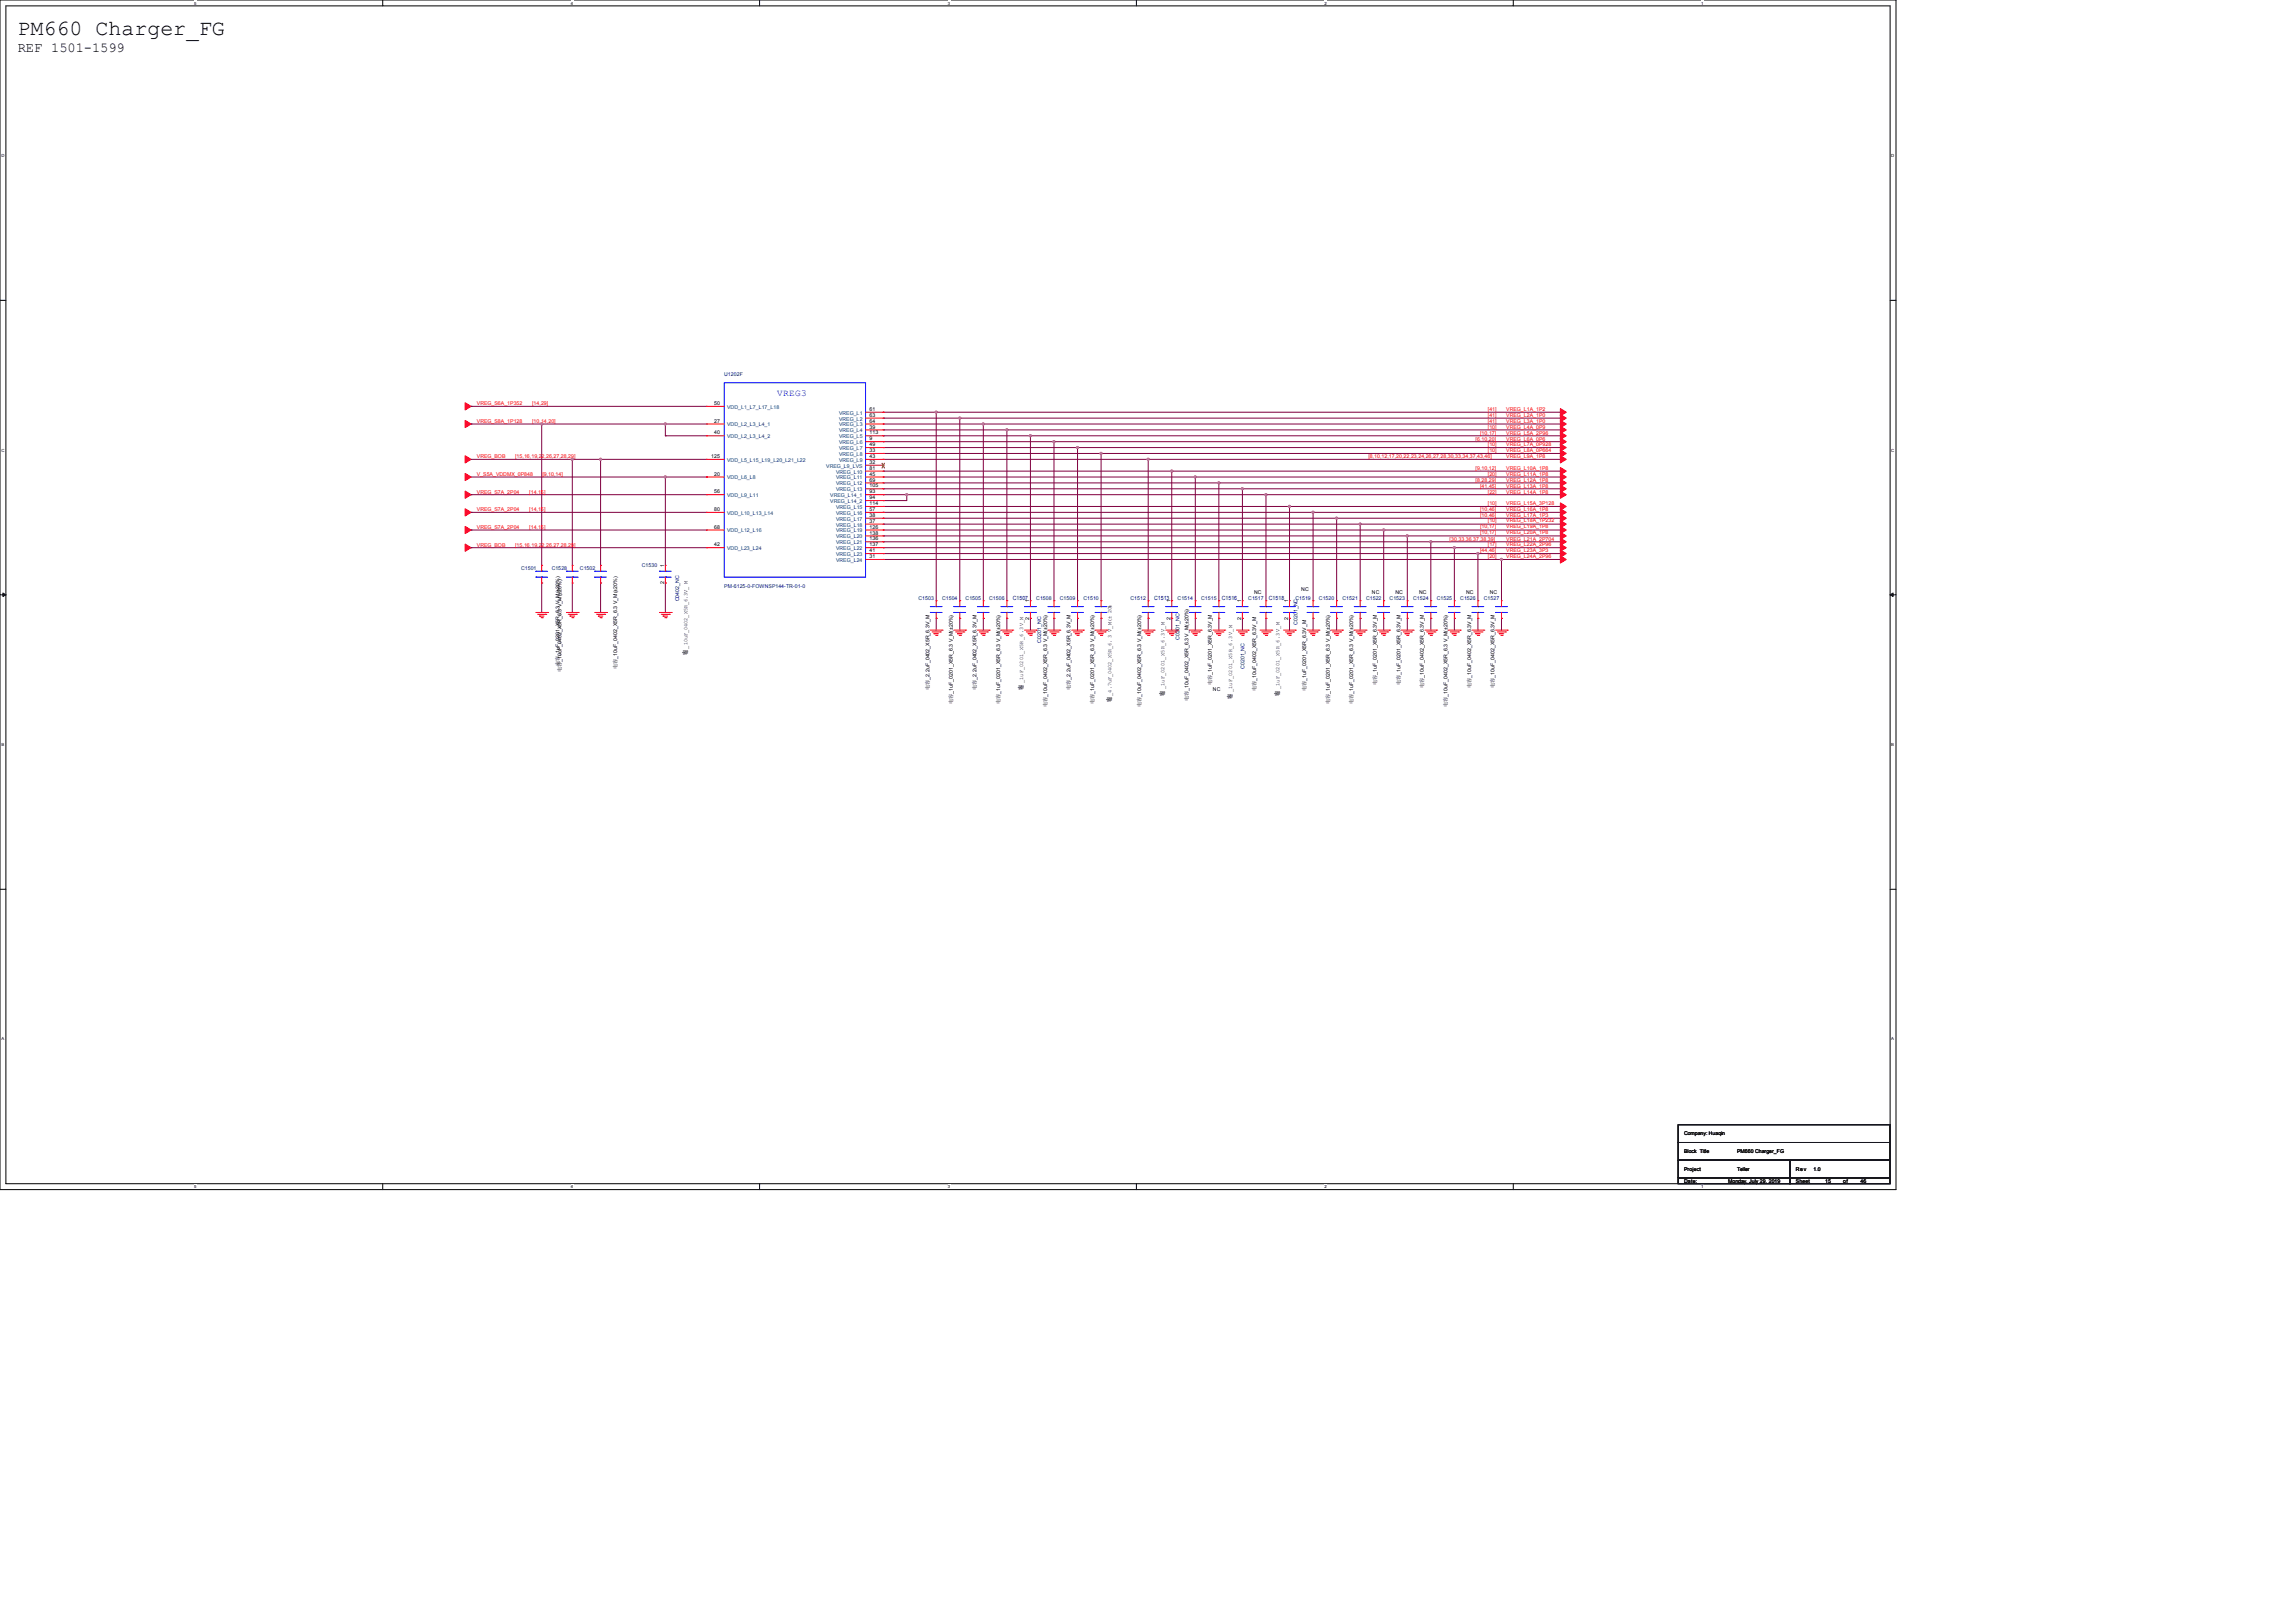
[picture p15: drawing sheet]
<svg xmlns="http://www.w3.org/2000/svg" width="297mm" height="210mm" viewBox="0 0 297 210" stroke-linecap="round" stroke-linejoin="round" font-family="sans-serif">
<defs><g id="words">
<text font-size="2.8" x="2.3" y="4.5">PM660 Charger_FG</text>
<text font-size="1.8" x="2.3" y="6.7">REF 1501-1599</text>
<text font-size="1.2" fill="#00f" x="100.6" y="51.3">VREG3</text>
<g font-size=".8">
<text x="89" y="84.7" transform="rotate(-90 89 84.7)">电</text>
<text x="89" y="84.7" transform="rotate(-90 89 84.7)">容</text>
<text x="132.4" y="89.3" transform="rotate(-90 132.4 89.3)">电</text>
<text x="132.4" y="89.3" transform="rotate(-90 132.4 89.3)">容</text>
<text x="143.8" y="90.8" transform="rotate(-90 143.8 90.8)">电</text>
<text x="143.8" y="90.8" transform="rotate(-90 143.8 90.8)">容</text>
<text x="150.7" y="90.1" transform="rotate(-90 150.7 90.1)">电</text>
<text x="150.7" y="90" transform="rotate(-90 150.7 90)">容</text>
<text x="159.5" y="90.4" transform="rotate(-90 159.5 90.4)">电</text>
<text x="159.5" y="90.4" transform="rotate(-90 159.5 90.4)">容</text>
<text x="165.6" y="90.1" transform="rotate(-90 165.6 90.1)">电</text>
<text x="165.6" y="90" transform="rotate(-90 165.6 90)">容</text>
</g>
<g font-size=".7" fill="#f00">
<text x="61.7" y="52.4">VREG_S6A_1P352</text>
<text x="68.9" y="52.4">[14,29]</text>
<text x="192.6" y="53.2">[41]</text>
<text x="192.6" y="54">[41]</text>
<text x="194.9" y="53.2">VREG_L1A_1P2</text>
<text x="194.9" y="54">VREG_L2A_1P0</text>
<text x="61.7" y="54.7">VREG_S8A_1P128</text>
<text x="61.7" y="59.3">VREG_BOB</text>
<text x="66.7" y="59.3">[15,16,19,22,26,27,28,29]</text>
<text x="68.9" y="54.7">[10,14,20]</text>
<text x="177.1" y="59.3">[8,10,12,17,20,22,23,24,26,27,28,30,33,34,37,43,46]</text>
<text x="191" y="57">[6,10,20]</text>
<text x="191.6" y="56.2">[10,17]</text>
<text x="192.6" y="54.7">[41]</text>
<text x="192.6" y="55.5">[10]</text>
<text x="192.6" y="57.8">[10]</text>
<text x="192.6" y="58.5">[10]</text>
<text x="194.9" y="54.7">VREG_L3A_1P0</text>
<text x="194.9" y="55.5">VREG_L4A_0P9</text>
<text x="194.9" y="56.2">VREG_L5A_2P96</text>
<text x="194.9" y="57">VREG_L6A_0P6</text>
<text x="194.9" y="57.8">VREG_L7A_0P928</text>
<text x="194.9" y="58.5">VREG_L8A_0P664</text>
<text x="194.9" y="59.3">VREG_L9A_1P8</text>
<text x="61.7" y="61.6">V_S5A_VDDMX_0P848</text>
<text x="61.7" y="63.9">VREG_S7A_2P04</text>
<text x="68.5" y="63.9">[14,15]</text>
<text x="70.2" y="61.6">[9,10,14]</text>
<text x="191" y="60.8">[9,10,12]</text>
<text x="191" y="62.3">[8,28,29]</text>
<text x="191.6" y="63.1">[41,45]</text>
<text x="192.6" y="61.6">[20]</text>
<text x="192.6" y="63.9">[22]</text>
<text x="192.6" y="65.4">[10]</text>
<text x="194.9" y="60.8">VREG_L10A_1P8</text>
<text x="194.9" y="61.6">VREG_L11A_1P8</text>
<text x="194.9" y="62.3">VREG_L12A_1P8</text>
<text x="194.9" y="63.1">VREG_L13A_1P8</text>
<text x="194.9" y="63.9">VREG_L14A_1P8</text>
<text x="194.9" y="65.4">VREG_L15A_3P128</text>
<text x="61.7" y="70.7">VREG_BOB</text>
<text x="61.7" y="66.1">VREG_S7A_2P04</text>
<text x="61.7" y="68.4">VREG_S7A_2P04</text>
<text x="66.7" y="70.7">[15,16,19,22,26,27,28,29]</text>
<text x="68.5" y="66.1">[14,15]</text>
<text x="68.5" y="68.4">[14,15]</text>
<text x="187.6" y="70">[30,33,36,37,38,39]</text>
<text x="191.6" y="66.1">[10,46]</text>
<text x="191.6" y="66.9">[10,46]</text>
<text x="191.6" y="69.1">[10,17]</text>
<text x="191.6" y="68.3">[10,17]</text>
<text x="191.6" y="71.4">[44,46]</text>
<text x="192.6" y="67.6">[10]</text>
<text x="192.6" y="70.6">[17]</text>
<text x="194.9" y="66.1">VREG_L16A_1P8</text>
<text x="194.9" y="66.9">VREG_L17A_1P3</text>
<text x="194.9" y="67.6">VREG_L18A_1P232</text>
<text x="194.9" y="69.1">VREG_L20A_1P8</text>
<text x="194.9" y="68.3">VREG_L19A_1P8</text>
<text x="194.9" y="70">VREG_L21A_2P704</text>
<text x="194.9" y="70.6">VREG_L22A_2P96</text>
<text x="194.9" y="71.4">VREG_L23A_3P3</text>
<text x="192.6" y="72.2">[20]</text>
<text x="194.9" y="72.2">VREG_L24A_2P96</text>
</g>
<g font-size=".7">
<text x="92.4" y="52.4">50</text>
<text x="112.5" y="53.2">61</text>
<text x="112.5" y="53.9">63</text>
<text x="92.1" y="59.3">125</text>
<text x="92.4" y="54.7">27</text>
<text x="92.4" y="56.2">40</text>
<text x="112.5" y="54.7">64</text>
<text x="112.5" y="55.5">39</text>
<text x="112.5" y="56.2">113</text>
<text x="112.5" y="57">9</text>
<text x="112.5" y="57.7">49</text>
<text x="112.5" y="58.5">33</text>
<text x="112.5" y="59.3">43</text>
<text x="92.4" y="61.6">20</text>
<text x="92.4" y="63.8">56</text>
<text x="112.5" y="60.8">81</text>
<text x="112.5" y="61.6">45</text>
<text x="112.5" y="62.3">69</text>
<text x="112.5" y="63.1">105</text>
<text x="112.5" y="65.4">114</text>
<text x="112.5" y="60">32</text>
<text x="112.5" y="63.8">93</text>
<text x="112.5" y="64.6">94</text>
<text x="92.4" y="66.1">80</text>
<text x="92.4" y="68.4">68</text>
<text x="92.4" y="70.7">42</text>
<text x="112.5" y="66.1">57</text>
<text x="112.5" y="66.9">38</text>
<text x="112.5" y="67.6">37</text>
<text x="112.5" y="68.4">126</text>
<text x="112.5" y="69.2">138</text>
<text x="112.5" y="69.9">136</text>
<text x="112.5" y="70.7">137</text>
<text x="112.5" y="71.5">41</text>
<text x="85.9" y="75.6" transform="rotate(-90 85.9 75.6)">2</text>
<text x="85.9" y="73.4" transform="rotate(-90 85.9 73.4)">1</text>
<text x="112.5" y="72.2">31</text>
<text x="133.2" y="78" transform="rotate(-90 133.2 78)">1</text>
<text x="151.5" y="78" transform="rotate(-90 151.5 78)">1</text>
<text x="160.6" y="78" transform="rotate(-90 160.6 78)">1</text>
<text x="162.3" y="76.8">NC</text>
<text x="166.7" y="78" transform="rotate(-90 166.7 78)">1</text>
<text x="168.4" y="76.4">NC</text>
<text x="177.5" y="76.8">NC</text>
<text x="180.6" y="76.8">NC</text>
<text x="183.6" y="76.8">NC</text>
<text x="189.7" y="76.8">NC</text>
<text x="192.8" y="76.8">NC</text>
<text x="89" y="83.9" transform="rotate(-90 89 83.9)">_10uF_0402_X5R_6.3V_ M</text>
<text x="133.2" y="80.2" transform="rotate(-90 133.2 80.2)">2</text>
<text x="143.9" y="78.7" transform="rotate(-90 143.9 78.7)">)</text>
<text x="151.5" y="80.2" transform="rotate(-90 151.5 80.2)">2</text>
<text x="160.6" y="80.2" transform="rotate(-90 160.6 80.2)">2</text>
<text x="166.7" y="80.2" transform="rotate(-90 166.7 80.2)">2</text>
<text x="72.4" y="86.2" transform="rotate(-90 72.4 86.2)">电容_1uF_0201_X5R_6.3 V_M(±20%)</text>
<text x="72.6" y="87" transform="rotate(-90 72.6 87)">电容_10uF_0402_X5R_6.3 V_M(±20%)</text>
<text x="79.9" y="86.6" transform="rotate(-90 79.9 86.6)">电容_10uF_0402_X5R_6.3 V_M(±20%)</text>
<text x="120.3" y="89.3" transform="rotate(-90 120.3 89.3)">电容_2.2uF_0402_X5R_6.3V_M</text>
<text x="126.4" y="89.3" transform="rotate(-90 126.4 89.3)">电容_2.2uF_0402_X5R_6.3V_M</text>
<text x="132.4" y="88.4" transform="rotate(-90 132.4 88.4)">_1uF_0201_X5R_6.3V_M</text>
<text x="138.6" y="89.3" transform="rotate(-90 138.6 89.3)">电容_2.2uF_0402_X5R_6.3V_M</text>
<text x="150.7" y="89.2" transform="rotate(-90 150.7 89.2)">_1uF_0201_X5R_6.3V_M</text>
<text x="156.8" y="88.7" transform="rotate(-90 156.8 88.7)">电容_1uF_0201_X5R_6.3V_M</text>
<text x="157" y="89.4">NC</text>
<text x="159.5" y="89.6" transform="rotate(-90 159.5 89.6)">_1uF_0201_X5R_6.3V_M</text>
<text x="162.6" y="89.5" transform="rotate(-90 162.6 89.5)">电容_10uF_0402_X5R_6.3V_M</text>
<text x="165.6" y="89.2" transform="rotate(-90 165.6 89.2)">_1uF_0201_X5R_6.3V_M</text>
<text x="169" y="89.5" transform="rotate(-90 169 89.5)">电容_1uF_0201_X5R_6.3V_M</text>
<text x="178.2" y="88.7" transform="rotate(-90 178.2 88.7)">电容_1uF_0201_X5R_6.3V_M</text>
<text x="181.2" y="88.7" transform="rotate(-90 181.2 88.7)">电容_1uF_0201_X5R_6.3V_M</text>
<text x="184.3" y="89.1" transform="rotate(-90 184.3 89.1)">电容_10uF_0402_X5R_6.3V_M</text>
<text x="190.4" y="89.1" transform="rotate(-90 190.4 89.1)">电容_10uF_0402_X5R_6.3V_M</text>
<text x="193.4" y="89.1" transform="rotate(-90 193.4 89.1)">电容_10uF_0402_X5R_6.3V_M</text>
<text x="123.3" y="91.1" transform="rotate(-90 123.3 91.1)">电容_1uF_0201_X5R_6.3 V_M(±20%)</text>
<text x="129.4" y="91.1" transform="rotate(-90 129.4 91.1)">电容_1uF_0201_X5R_6.3 V_M(±20%)</text>
<text x="135.5" y="91.5" transform="rotate(-90 135.5 91.5)">电容_10uF_0402_X5R_6.3 V_M(±20%)</text>
<text x="141.6" y="91.1" transform="rotate(-90 141.6 91.1)">电容_1uF_0201_X5R_6.3 V_M(±20%)</text>
<text x="143.9" y="90" transform="rotate(-90 143.9 90)">_4.7uF_0402_X5R_6. 3 V_M(± 20%</text>
<text x="147.7" y="91.5" transform="rotate(-90 147.7 91.5)">电容_10uF_0402_X5R_6.3 V_M(±20%)</text>
<text x="153.8" y="90.8" transform="rotate(-90 153.8 90.8)">电容_10uF_0402_X5R_6.3 V_M(±20%)</text>
<text x="172.1" y="91.1" transform="rotate(-90 172.1 91.1)">电容_1uF_0201_X5R_6.3 V_M(±20%)</text>
<text x="175.1" y="91.1" transform="rotate(-90 175.1 91.1)">电容_1uF_0201_X5R_6.3 V_M(±20%)</text>
<text x="187.3" y="91.5" transform="rotate(-90 187.3 91.5)">电容_10uF_0402_X5R_6.3 V_M(±20%)</text>
<text x="217.9" y="146.9">Company: Huaqin</text>
<text x="217.9" y="149.2">Block Title</text>
<text x="224.8" y="149.2">PM660 Charger_FG</text>
<text x="217.9" y="151.5">Project</text>
<text x="217.9" y="153">Date:</text>
<text x="223.6" y="153">Monday, July 29, 2019</text>
<text x="224.8" y="151.5">Teller</text>
<text x="232.4" y="151.5">Rev</text>
<text x="232.4" y="153">Sheet</text>
<text x="234.7" y="151.5">1.0</text>
<text x="236.2" y="153">15</text>
<text x="238.5" y="153">of</text>
<text x="240.8" y="153">46</text>
</g>
<g font-size=".7" fill="#000080">
<text x="93.7" y="48.6">U1202F</text>
<text x="67.4" y="73.8">C1501</text>
<text x="71.4" y="73.8">C1528</text>
<text x="75.1" y="73.8">C1502</text>
<text x="83.1" y="73.4">C1530</text>
<text x="87.9" y="77.8" transform="rotate(-90 87.9 77.8)">C0402_NC</text>
<text x="93.7" y="76.1">PM-6125-0-FOWNSP144-TR-01-0</text>
<text x="118.9" y="77.6">C1503</text>
<text x="121.9" y="77.6">C1504</text>
<text x="125" y="77.6">C1505</text>
<text x="128" y="77.6">C1506</text>
<text x="131.1" y="77.6">C1507</text>
<text x="134.1" y="77.6">C1508</text>
<text x="137.2" y="77.6">C1509</text>
<text x="140.2" y="77.6">C1510</text>
<text x="146.3" y="77.6">C1512</text>
<text x="149.4" y="77.6">C1513</text>
<text x="152.4" y="77.6">C1514</text>
<text x="155.4" y="77.6">C1515</text>
<text x="158.1" y="77.6">C1516</text>
<text x="161.5" y="77.6">C1517</text>
<text x="164.2" y="77.6">C1518</text>
<text x="167.6" y="77.6">C1519</text>
<text x="170.7" y="77.6">C1520</text>
<text x="173.7" y="77.6">C1521</text>
<text x="176.8" y="77.6">C1522</text>
<text x="179.8" y="77.6">C1523</text>
<text x="182.9" y="77.6">C1524</text>
<text x="185.9" y="77.6">C1525</text>
<text x="189" y="77.6">C1526</text>
<text x="192" y="77.6">C1527</text>
<text x="134.7" y="83.1" transform="rotate(-90 134.7 83.1)">C0201_NC</text>
<text x="152.7" y="82.8" transform="rotate(-90 152.7 82.8)">C0201_NC</text>
<text x="167.9" y="80.9" transform="rotate(-90 167.9 80.9)">C0201_NC</text>
<text x="161" y="86.6" transform="rotate(-90 161 86.6)">C0201_NC</text>
</g>
<g font-size=".7" fill="#004080">
<text x="94.1" y="52.9">VDD_L1_L7_L17_L18</text>
<text x="108.6" y="53.7">VREG_L1</text>
<text x="94.1" y="55.2">VDD_L2_L3_L4_1</text>
<text x="94.1" y="56.7">VDD_L2_L3_L4_2</text>
<text x="94.1" y="59.8">VDD_L5_L15_L19_L20_L21_L22</text>
<text x="108.6" y="54.4">VREG_L2</text>
<text x="108.6" y="55.2">VREG_L3</text>
<text x="108.6" y="55.9">VREG_L4</text>
<text x="108.6" y="56.7">VREG_L5</text>
<text x="108.6" y="57.5">VREG_L6</text>
<text x="108.6" y="58.2">VREG_L7</text>
<text x="108.6" y="59">VREG_L8</text>
<text x="108.6" y="59.8">VREG_L9</text>
<text x="94.1" y="62">VDD_L6_L8</text>
<text x="94.1" y="64.3">VDD_L9_L11</text>
<text x="106.9" y="60.5">VREG_L9_LVS</text>
<text x="107.4" y="64.3">VREG_L14_1</text>
<text x="107.4" y="65.1">VREG_L14_2</text>
<text x="108.2" y="61.3">VREG_L10</text>
<text x="108.2" y="62">VREG_L11</text>
<text x="108.2" y="62.8">VREG_L12</text>
<text x="108.2" y="63.6">VREG_L13</text>
<text x="108.2" y="65.8">VREG_L15</text>
<text x="94.1" y="66.6">VDD_L10_L13_L14</text>
<text x="94.1" y="68.9">VDD_L12_L16</text>
<text x="94.1" y="71.2">VDD_L23_L24</text>
<text x="108.2" y="66.6">VREG_L16</text>
<text x="108.2" y="67.4">VREG_L17</text>
<text x="108.2" y="68.1">VREG_L18</text>
<text x="108.2" y="68.9">VREG_L19</text>
<text x="108.2" y="69.7">VREG_L20</text>
<text x="108.2" y="70.4">VREG_L21</text>
<text x="108.2" y="71.2">VREG_L22</text>
<text x="108.2" y="71.9">VREG_L23</text>
<text x="108.2" y="72.7">VREG_L24</text>
</g>
<g font-size=".5">
<text x="25.1" y=".6">5</text>
<text x="73.9" y=".6">4</text>
<text x="122.6" y=".6">3</text>
<text x="171.4" y=".6">2</text>
<text x="220.2" y=".6">1</text>
<text x=".2" y="20.4">D</text>
<text x="244.7" y="20.4">D</text>
<text x=".2" y="58.4">C</text>
<text x="244.7" y="58.4">C</text>
<text x=".2" y="96.5">B</text>
<text x="244.7" y="96.5">B</text>
<text x=".2" y="134.6">A</text>
<text x="244.7" y="134.6">A</text>
<text x="25.1" y="153.8">5</text>
<text x="73.9" y="153.8">4</text>
<text x="122.6" y="153.8">3</text>
<text x="171.4" y="153.8">2</text>
<text x="220.2" y="153.8">1</text>
</g>
</g></defs>
<path d="M0 0h245.4v153.9h-245.4zM.8 .8h243.8v152.4h-243.8z" fill="none" stroke="#000" stroke-width=".13"/>
<g fill="#fff">
<path d="M25.1 .1h.3v.6h-.3z"/>
<path d="M25.1 153.2h.3v.6h-.3z"/>
</g>
<path d="M49.5 0v.8M49.5 153.2v.7" fill="none" stroke="#000" stroke-width=".13"/>
<g fill="#fff">
<path d="M73.9 .1h.3v.6h-.3z"/>
<path d="M73.9 153.2h.3v.6h-.3z"/>
</g>
<path d="M98.3 0v.8M98.3 153.2v.7" fill="none" stroke="#000" stroke-width=".13"/>
<g fill="#fff">
<path d="M122.7 .1h.3v.6h-.3z"/>
<path d="M122.7 153.2h.3v.6h-.3z"/>
</g>
<path d="M147.1 0v.8M147.1 153.2v.7" fill="none" stroke="#000" stroke-width=".13"/>
<g fill="#fff">
<path d="M171.4 .1h.3v.6h-.3z"/>
<path d="M171.4 153.2h.3v.6h-.3z"/>
</g>
<path d="M195.8 0v.8M195.8 153.2v.7" fill="none" stroke="#000" stroke-width=".13"/>
<g fill="#fff">
<path d="M220.2 .1h.3v.6h-.3z"/>
<path d="M220.2 153.2h.3v.6h-.3z"/>
<path d="M.2 19.8h.4v.6h-.4z"/>
<path d="M244.8 19.8h.4v.6h-.4z"/>
<path d="M.2 57.9h.4v.6h-.4z"/>
<path d="M244.8 57.9h.4v.6h-.4z"/>
</g>
<path d="M0 38.9h.8M244.6 38.9h.8" fill="none" stroke="#000" stroke-width=".13"/>
<g fill="#fff">
<path d="M.2 96h.4v.6h-.4z"/>
<path d="M244.8 96h.4v.6h-.4z"/>
</g>
<path d="M0 77h.8M244.6 77h.8" fill="none" stroke="#000" stroke-width=".13"/>
<path d="M.4 76.7l.4 .3-.4 .2zM244.6 77l.4-.3v.5z" fill="#000" stroke="#000" stroke-width=".13"/>
<g fill="#fff">
<path d="M.2 134.1h.4v.6h-.4z"/>
<path d="M244.8 134.1h.4v.6h-.4z"/>
</g>
<path d="M0 115.1h.8M244.6 115.1h.8M217.2 145.5h27.4v2.3h-27.4zM217.2 147.8h27.4v2.3h-27.4zM217.2 150.1h14.4v2.3h-14.4zM217.2 152.4h14.4v.8h-14.4zM231.6 152.4h13v.8h-13zM231.6 150.1h13v2.3h-13z" fill="none" stroke="#000" stroke-width=".13"/>
<g fill="none" stroke="#800040" stroke-width=".13">
<path d="M61 54.9h30.4M61 52.6h.1M61 54.9h.1M61 59.4h30.4M61 52.6h30.4M70.1 54.9h.1M70.1 54.9v18.3M74.1 59.4h.1M74.1 59.4v13.8M77.7 59.4h.1M77.7 59.4v13.8M86.1 54.9h.1"/>
<path d="M86.1 56.4h.1M86.1 54.9v1.5M86.1 56.4h5.3M114.3 55.6h87.6M114.3 54.1h87.6M114.3 53.3h.1M114.3 54.1h.1M114.3 54.9h.1M114.3 55.6h.1M114.3 56.4h.1M114.3 57.1h.1M114.3 57.9h.1"/>
<path d="M114.3 58.7h.1M114.3 59.4h87.6M114.3 57.9h87.6M114.3 56.4h87.6M114.3 54.9h87.6M114.3 53.3h87.6M114.3 58.7h87.6M114.3 57.1h87.6M121.2 53.3h.1M121.2 53.3v24.4M124.2 54.1h.1M124.2 54.1v23.6"/>
<path d="M127.3 54.9h.1M127.3 54.9v22.8M130.3 55.6h.1M130.3 55.6v22.1M133.3 56.4h.1M133.3 56.4v21.3M136.4 57.1h.1M136.4 57.1v20.6M139.4 57.9h.1M139.4 57.9v19.8M142.5 58.7h.1M142.5 58.7v19"/>
<path d="M148.6 59.4h.1M148.6 59.4v18.3M201.9 59.4h.1M61 70.9h.1M61 64h.1M61 66.3h.1M61 68.6h.1M61 61.7h30.4M61 70.9h30.4M61 64h30.4M61 66.3h30.4M61 68.6h30.4"/>
<path d="M70.1 75.4h.1M70.1 75.4v3.8M74.1 79.2h.1M74.1 75.4v3.8M77.7 75.4h.1M77.7 75.4v3.8M86.1 61.7h.1M86.1 75.4h.1M86.1 61.7v11.5M86.1 75.4v3.8M91.4 61.7h.1M114.3 71.6h87.6"/>
<path d="M114.3 72.4h87.6M114.3 69.3h87.6M114.3 67.8h87.6M114.3 66.3h87.6M114.3 62.5h87.6M114.3 61h87.6M114.3 61h.1M114.3 61.7h.1M114.3 62.5h.1M114.3 63.2h.1M114.3 64h.1M114.3 65.5h.1"/>
<path d="M114.3 66.3h.1M114.3 67.1h.1M114.3 67.8h.1M114.3 69.3h.1M114.3 64.8h.1M114.3 68.6h.1M114.3 70.1h.1M114.3 70.9h.1M114.3 71.6h.1M114.3 72.4h.1M114.3 70.1h87.6M114.3 68.6h87.6"/>
<path d="M114.3 67.1h87.6M114.3 65.5h87.6M114.3 63.2h87.6M114.3 61.7h87.6M114.3 64h87.6M114.3 70.9h87.6M117.3 64h.1M117.3 64v.8h-3M151.6 61h.1M151.6 61v16.7M154.7 61.7h.1M154.7 61.7v16"/>
<path d="M157.7 62.5h.1M157.7 62.5v15.2M160.8 63.2h.1M160.8 63.2v14.5M163.8 64h.1M163.8 64v13.7M166.9 65.5h.1M166.9 65.5v12.2M169.9 66.3h.1M169.9 66.3v11.4M173 67.1h.1M173 67.1v10.6"/>
<path d="M176 67.8h.1M176 67.8v9.9M179.1 68.6h.1M179.1 68.6v9.1M182.1 69.3h.1M182.1 69.3v8.4M185.2 70.1h.1M185.2 70.1v7.6M188.2 70.9h.1M188.2 70.9v6.8M191.3 71.6h.1M191.3 71.6v6.1"/>
<path d="M194.3 72.4h.1M194.3 72.4v5.3M121.2 80h.1M121.2 80v1.5M124.2 80h.1M124.2 80v1.5M127.3 80h.1M127.3 80v1.5M130.3 80h.1M130.3 80v1.5M133.3 80h.1M133.3 80v1.5"/>
<path d="M136.4 80h.1M136.4 80v1.5M139.4 80h.1M139.4 80v1.5M142.5 80h.1M142.5 80v1.5M148.6 80h.1M148.6 80v1.5M151.6 80h.1M151.6 80v1.5M154.7 80h.1M154.7 80v1.5"/>
<path d="M157.7 80h.1M157.7 80v1.5M160.8 80h.1M160.8 80v1.5M163.8 80h.1M163.8 80v1.5M166.9 80h.1M166.9 80v1.5M169.9 80h.1M169.9 80v1.5M173 80h.1M173 80v1.5"/>
<path d="M176 80h.1M176 80v1.5M179.1 80h.1M179.1 80v1.5M182.1 80h.1M182.1 80v1.5M185.2 80h.1M185.2 80v1.5M188.2 80h.1M188.2 80v1.5M191.3 80h.1M191.3 80v1.5"/>
<path d="M194.3 80h.1M194.3 80v1.5"/>
</g>
<g fill="#f0f" stroke="#f0f" stroke-width=".13">
<circle cx="70.1" cy="54.9" r=".14"/>
<circle cx="74.1" cy="59.4" r=".14"/>
<circle cx="86.1" cy="61.7" r=".14"/>
<circle cx="86.1" cy="54.9" r=".14"/>
<circle cx="124.2" cy="54.1" r=".14"/>
<circle cx="133.3" cy="56.4" r=".14"/>
<circle cx="136.4" cy="57.1" r=".14"/>
<circle cx="142.5" cy="58.7" r=".14"/>
<circle cx="151.6" cy="60.9" r=".14"/>
<circle cx="154.7" cy="61.7" r=".14"/>
<circle cx="157.7" cy="62.5" r=".14"/>
<circle cx="169.9" cy="66.3" r=".14"/>
<circle cx="176" cy="67.8" r=".14"/>
<circle cx="163.8" cy="64" r=".14"/>
<circle cx="117.3" cy="64" r=".14"/>
<circle cx="179.1" cy="68.6" r=".14"/>
<circle cx="185.2" cy="70.1" r=".14"/>
<circle cx="191.3" cy="71.6" r=".14"/>
<circle cx="121.1" cy="53.3" r=".14"/>
<circle cx="127.2" cy="54.9" r=".14"/>
<circle cx="130.3" cy="55.6" r=".14"/>
<circle cx="139.4" cy="57.9" r=".14"/>
<circle cx="160.8" cy="63.2" r=".14"/>
<circle cx="166.9" cy="65.5" r=".14"/>
<circle cx="173" cy="67" r=".14"/>
<circle cx="182.1" cy="69.3" r=".14"/>
<circle cx="188.2" cy="70.9" r=".14"/>
<circle cx="194.3" cy="72.4" r=".14"/>
<circle cx="148.6" cy="59.4" r=".14"/>
<circle cx="77.7" cy="59.4" r=".14"/>
</g>
<g fill="none" stroke="#f00" stroke-width=".13">
<path d="M91.4 52.6h2.3M91.4 54.9h2.3M91.4 56.4h2.3M91.4 59.4h2.3M91.4 52.6h.1M91.4 54.9h.1M91.4 56.4h.1M91.4 59.4h.1M112 54.9h2.3M112 56.4h2.3M112 59.4h2.3M112 53.3h2.3"/>
<path d="M112 54.1h2.3M112 55.6h2.3M112 57.1h2.3M112 57.9h2.3M112 58.7h2.3M114.3 53.3h.1M114.3 54.1h.1M114.3 54.9h.1M114.3 55.6h.1M114.3 56.4h.1M114.3 57.1h.1M114.3 57.9h.1"/>
<path d="M114.3 58.7h.1M114.3 59.4h.1M69.3 79.2h1.6M69.6 79.5h1M69.8 79.7h.6M69.8 79.7h.1M70 79.9h.2M70.1 73.2h.1M70.1 75.4h.1M70.1 73.2v.7M70.1 74.7v.7M70.2 79.9h.1"/>
<path d="M70.6 79.5h.1M70.9 79.2h.1M73.3 79.2h1.5M73.5 79.5h1.1M73.8 79.7h.6M73.8 79.7h.1M74 79.9h.1M74.1 73.2h.1M74.1 75.4h.1M74.1 73.2v.7M74.1 74.7v.7M74.1 79.9h.1"/>
<path d="M74.6 79.5h.1M74.8 79.2h.1M77 79.2h1.5M77.2 79.5h1.1M77.4 79.7h.1M77.4 79.7h.6M77.6 79.9h.2M77.7 73.2h.1M77.7 75.4h.1M77.7 73.2v.7M77.7 74.7v.7M77.8 79.9h.1"/>
<path d="M78.3 79.5h.1M78.5 79.2h.1M85.3 79.2h1.6M85.6 79.5h1M85.8 79.7h.6M85.8 79.7h.1M86 79.9h.2M86.1 73.2h.1M86.1 75.4h.1M86.1 73.2v.7M86.1 74.7v.7M86.2 79.9h.1"/>
<path d="M86.6 79.5h.1M86.9 79.2h.1M91.4 61.7h2.3M91.4 64h2.3M91.4 66.3h2.3M91.4 68.6h2.3M91.4 70.9h2.3M91.4 61.7h.1M91.4 64h.1M91.4 66.3h.1M91.4 68.6h.1M91.4 70.9h.1"/>
<path d="M112 61.7h2.3M112 64h2.3M112 66.3h2.3M112 68.6h2.3M112 70.9h2.3M112 60.2h2.3M112 61h2.3M112 62.5h2.3M112 63.2h2.3M112 64.8h2.3M112 65.5h2.3M112 67.1h2.3"/>
<path d="M112 67.8h2.3M112 69.3h2.3M112 70.1h2.3M112 71.6h2.3M112 72.4h2.3M114.3 60.2h.1M114.3 61h.1M114.3 61.7h.1M114.3 62.5h.1M114.3 63.2h.1M114.3 64h.1M114.3 64.8h.1"/>
<path d="M114.3 65.5h.1M114.3 66.3h.1M114.3 67.1h.1M114.3 67.8h.1M114.3 68.6h.1M114.3 69.3h.1M114.3 70.1h.1M114.3 70.9h.1M114.3 71.6h.1M114.3 72.4h.1M121.2 77.7h.1M121.2 77.7v.8"/>
<path d="M121.2 79.2v.8M124.2 77.7h.1M124.2 77.7v.8M124.2 79.2v.8M127.3 77.7h.1M127.3 77.7v.8M127.3 79.2v.8M130.3 77.7h.1M130.3 77.7v.8M130.3 79.2v.8M133.3 77.7h.1M133.3 77.7v.8"/>
<path d="M133.3 79.2v.8M136.4 77.7h.1M136.4 77.7v.8M136.4 79.2v.8M139.4 77.7h.1M139.4 77.7v.8M139.4 79.2v.8M142.5 77.7h.1M142.5 77.7v.8M142.5 79.2v.8M148.6 77.7h.1M148.6 77.7v.8"/>
<path d="M148.6 79.2v.8M151.6 77.7h.1M151.6 77.7v.8M151.6 79.2v.8M154.7 77.7h.1M154.7 77.7v.8M154.7 79.2v.8M157.7 77.7h.1M157.7 77.7v.8M157.7 79.2v.8M160.8 77.7h.1M160.8 77.7v.8"/>
<path d="M160.8 79.2v.8M163.8 77.7h.1M163.8 77.7v.8M163.8 79.2v.8M166.9 77.7h.1M166.9 77.7v.8M166.9 79.2v.8M169.9 77.7h.1M169.9 77.7v.8M169.9 79.2v.8M173 77.7h.1M173 77.7v.8"/>
<path d="M173 79.2v.8M176 77.7h.1M176 77.7v.8M176 79.2v.8M179.1 77.7h.1M179.1 77.7v.8M179.1 79.2v.8M182.1 77.7h.1M182.1 77.7v.8M182.1 79.2v.8M185.2 77.7h.1M185.2 77.7v.8"/>
<path d="M185.2 79.2v.8M188.2 77.7h.1M188.2 77.7v.8M188.2 79.2v.8M191.3 77.7h.1M191.3 77.7v.8M191.3 79.2v.8M194.3 77.7h.1M194.3 77.7v.8M194.3 79.2v.8M120.4 81.5h1.5M120.6 81.8h1.1"/>
<path d="M120.9 82h.6M120.9 82h.1M121.1 82.2h.1M121.2 80h.1M121.2 82.2h.1M121.7 81.8h.1M121.9 81.5h.1M123.4 81.5h1.6M123.7 81.8h1M123.9 82h.1M123.9 82h.6M124.1 82.2h.2"/>
<path d="M124.2 80h.1M124.3 82.2h.1M124.7 81.8h.1M125 81.5h.1M126.5 81.5h1.5M126.7 81.8h1.1M127 82h.6M127 82h.1M127.2 82.2h.1M127.3 80h.1M127.3 82.2h.1M127.8 81.8h.1"/>
<path d="M128 81.5h.1M129.5 81.5h1.6M129.8 81.8h1M130 82h.1M130 82h.6M130.2 82.2h.2M130.3 80h.1M130.4 82.2h.1M130.8 81.8h.1M131.1 81.5h.1M132.6 81.5h1.5M132.8 81.8h1.1"/>
<path d="M133.1 82h.5M133.1 82h.1M133.3 82.2h.1M133.3 80h.1M133.4 82.2h.1M133.9 81.8h.1M134.1 81.5h.1M135.6 81.5h1.6M135.9 81.8h1M136.1 82h.1M136.1 82h.6M136.3 82.2h.2"/>
<path d="M136.4 80h.1M136.5 82.2h.1M136.9 81.8h.1M137.2 81.5h.1M138.7 81.5h1.5M138.9 81.8h1.1M139.1 82h.6M139.1 82h.1M139.4 82.2h.1M139.4 80h.1M139.5 82.2h.1M140 81.8h.1"/>
<path d="M140.2 81.5h.1M141.7 81.5h1.6M142 81.8h1M142.2 82h.1M142.2 82h.6M142.4 82.2h.2M142.5 80h.1M142.6 82.2h.1M143 81.8h.1M143.3 81.5h.1M147.8 81.5h1.6M148.1 81.8h1"/>
<path d="M148.3 82h.1M148.3 82h.6M148.5 82.2h.2M148.6 80h.1M148.7 82.2h.1M149.1 81.8h.1M149.4 81.5h.1M150.9 81.5h1.5M151.1 81.8h1.1M151.3 82h.6M151.3 82h.1M151.6 82.2h.1"/>
<path d="M151.6 80h.1M151.7 82.2h.1M152.2 81.8h.1M152.4 81.5h.1M153.9 81.5h1.5M154.2 81.8h1M154.4 82h.6M154.4 82h.1M154.6 82.2h.2M154.7 80h.1M154.8 82.2h.1M155.2 81.8h.1"/>
<path d="M155.4 81.5h.1M157 81.5h1.5M157.2 81.8h1.1M157.4 82h.6M157.4 82h.1M157.6 82.2h.2M157.7 80h.1M157.8 82.2h.1M158.3 81.8h.1M158.5 81.5h.1M160 81.5h1.5M160.3 81.8h1"/>
<path d="M160.5 82h.6M160.5 82h.1M160.7 82.2h.2M160.8 80h.1M160.9 82.2h.1M161.3 81.8h.1M161.5 81.5h.1M163.1 81.5h1.5M163.3 81.8h1.1M163.5 82h.6M163.5 82h.1M163.7 82.2h.2"/>
<path d="M163.8 80h.1M163.9 82.2h.1M164.4 81.8h.1M164.6 81.5h.1M166.1 81.5h1.5M166.3 81.8h1.1M166.6 82h.6M166.6 82h.1M166.8 82.2h.2M166.9 80h.1M167 82.2h.1M167.4 81.8h.1"/>
<path d="M167.6 81.5h.1M169.2 81.5h1.5M169.4 81.8h1.1M169.6 82h.6M169.6 82h.1M169.8 82.2h.2M169.9 80h.1M170 82.2h.1M170.5 81.8h.1M170.7 81.5h.1M172.2 81.5h1.5M172.4 81.8h1.1"/>
<path d="M172.7 82h.6M172.7 82h.1M172.9 82.2h.2M173 80h.1M173.1 82.2h.1M173.5 81.8h.1M173.7 81.5h.1M175.3 81.5h1.5M175.5 81.8h1.1M175.7 82h.6M175.7 82h.1M175.9 82.2h.2"/>
<path d="M176 80h.1M176.1 82.2h.1M176.6 81.8h.1M176.8 81.5h.1M178.3 81.5h1.5M178.5 81.8h1.1M178.8 82h.6M178.8 82h.1M179 82.2h.2M179.1 80h.1M179.2 82.2h.1M179.6 81.8h.1"/>
<path d="M179.8 81.5h.1M181.4 81.5h1.5M181.6 81.8h1M181.8 82h.6M181.8 82h.1M182 82.2h.2M182.1 80h.1M182.2 82.2h.1M182.6 81.8h.1M182.9 81.5h.1M184.4 81.5h1.5M184.6 81.8h1.1"/>
<path d="M184.9 82h.6M184.9 82h.1M185.1 82.2h.2M185.2 80h.1M185.3 82.2h.1M185.7 81.8h.1M185.9 81.5h.1M187.5 81.5h1.5M187.7 81.8h1M187.9 82h.6M187.9 82h.1M188.1 82.2h.2"/>
<path d="M188.2 80h.1M188.3 82.2h.1M188.7 81.8h.1M189 81.5h.1M190.5 81.5h1.5M190.7 81.8h1.1M191 82h.6M191 82h.1M191.2 82.2h.1M191.3 80h.1M191.3 82.2h.1M191.8 81.8h.1"/>
<path d="M192 81.5h.1M193.5 81.5h1.6M193.8 81.8h1M194 82h.6M194 82h.1M194.2 82.2h.2M194.3 80h.1M194.4 82.2h.1M194.8 81.8h.1M195.1 81.5h.1"/>
</g>
<g fill="#f00" stroke="#f00" stroke-width=".13">
<path d="M60.2 52.1l.8 .5-.8 .4z" fill-rule="evenodd"/>
<path d="M60.2 54.4l.8 .5-.8 .4z" fill-rule="evenodd"/>
<path d="M60.2 59l.8 .4-.8 .5z" fill-rule="evenodd"/>
<path d="M60.2 61.3l.8 .4-.8 .5z" fill-rule="evenodd"/>
<path d="M60.2 70.4l.8 .5-.8 .4z" fill-rule="evenodd"/>
<path d="M60.2 63.5l.8 .5-.8 .5z" fill-rule="evenodd"/>
<path d="M60.2 65.8l.8 .5-.8 .5z" fill-rule="evenodd"/>
<path d="M60.2 68.1l.8 .5-.8 .4z" fill-rule="evenodd"/>
<path d="M201.9 52.9l.8 .4-.8 .5z" fill-rule="evenodd"/>
<path d="M201.9 53.6l.8 .5-.8 .5z" fill-rule="evenodd"/>
<path d="M201.9 54.4l.8 .5-.8 .4z" fill-rule="evenodd"/>
<path d="M201.9 55.2l.8 .4-.8 .5z" fill-rule="evenodd"/>
<path d="M201.9 55.9l.8 .5-.8 .5z" fill-rule="evenodd"/>
<path d="M201.9 56.7l.8 .4-.8 .5z" fill-rule="evenodd"/>
<path d="M201.9 57.4l.8 .5-.8 .5z" fill-rule="evenodd"/>
<path d="M201.9 58.2l.8 .5-.8 .4z" fill-rule="evenodd"/>
<path d="M201.9 60.5l.8 .5-.8 .4z" fill-rule="evenodd"/>
<path d="M201.9 61.3l.8 .4-.8 .5z" fill-rule="evenodd"/>
<path d="M201.9 62l.8 .5-.8 .4z" fill-rule="evenodd"/>
<path d="M201.9 62.8l.8 .4-.8 .5z" fill-rule="evenodd"/>
<path d="M201.9 63.5l.8 .5-.8 .5z" fill-rule="evenodd"/>
<path d="M201.9 59l.8 .4-.8 .5z" fill-rule="evenodd"/>
<path d="M201.9 65.1l.8 .4-.8 .5z" fill-rule="evenodd"/>
<path d="M201.9 65.8l.8 .5-.8 .5z" fill-rule="evenodd"/>
<path d="M201.9 66.6l.8 .5-.8 .4z" fill-rule="evenodd"/>
<path d="M201.9 67.4l.8 .4-.8 .5z" fill-rule="evenodd"/>
<path d="M201.9 68.9l.8 .4-.8 .5z" fill-rule="evenodd"/>
<path d="M201.9 68.1l.8 .5-.8 .4z" fill-rule="evenodd"/>
<path d="M201.9 69.6l.8 .5-.8 .5z" fill-rule="evenodd"/>
<path d="M201.9 70.4l.8 .5-.8 .4z" fill-rule="evenodd"/>
<path d="M201.9 71.2l.8 .4-.8 .5z" fill-rule="evenodd"/>
<path d="M201.9 71.9l.8 .5-.8 .5z" fill-rule="evenodd"/>
</g>
<g fill="none" stroke="#00f" stroke-width=".13">
<path d="M93.7 49.5h18.3v25.2h-18.3zM69.3 73.9h.1M69.3 74.7h.1M69.3 73.9h1.6M69.3 74.7h1.6M70.1 73.9h.1M70.1 74.7h.1M73.3 73.9h.1M73.3 74.7h.1M73.3 73.9h1.5M73.3 74.7h1.5M74.1 73.9h.1"/>
<path d="M74.1 74.7h.1M77 73.9h1.5M77 74.7h1.5M77 73.9h.1M77 74.7h.1M77.7 73.9h.1M77.7 74.7h.1M85.3 73.9h.1M85.3 74.7h.1M85.3 73.9h1.6M85.3 74.7h1.6M86.1 73.9h.1"/>
<path d="M86.1 74.7h.1M120.4 78.5h.1M120.4 79.2h.1M120.4 78.5h1.5M120.4 79.2h1.5M121.2 78.5h.1M121.2 79.2h.1M123.4 78.5h1.6M123.4 79.2h1.6M123.4 78.5h.1M123.4 79.2h.1M124.2 78.5h.1"/>
<path d="M124.2 79.2h.1M126.5 78.5h.1M126.5 79.2h.1M126.5 78.5h1.5M126.5 79.2h1.5M127.3 78.5h.1M127.3 79.2h.1M129.5 78.5h1.6M129.5 79.2h1.6M129.5 78.5h.1M129.5 79.2h.1M130.3 78.5h.1"/>
<path d="M130.3 79.2h.1M132.6 78.5h.1M132.6 79.2h.1M132.6 78.5h1.5M132.6 79.2h1.5M133.3 78.5h.1M133.3 79.2h.1M135.6 78.5h1.6M135.6 79.2h1.6M135.6 78.5h.1M135.6 79.2h.1M136.4 78.5h.1"/>
<path d="M136.4 79.2h.1M138.7 78.5h.1M138.7 79.2h.1M138.7 78.5h1.5M138.7 79.2h1.5M139.4 78.5h.1M139.4 79.2h.1M141.7 78.5h1.6M141.7 79.2h1.6M141.7 78.5h.1M141.7 79.2h.1M142.5 78.5h.1"/>
<path d="M142.5 79.2h.1M147.8 78.5h1.6M147.8 79.2h1.6M147.8 78.5h.1M147.8 79.2h.1M148.6 78.5h.1M148.6 79.2h.1M150.9 78.5h.1M150.9 79.2h.1M150.9 78.5h1.5M150.9 79.2h1.5M151.6 78.5h.1"/>
<path d="M151.6 79.2h.1M153.9 78.5h.1M153.9 79.2h.1M153.9 78.5h1.5M153.9 79.2h1.5M154.7 78.5h.1M154.7 79.2h.1M157 78.5h.1M157 79.2h.1M157 78.5h1.5M157 79.2h1.5M157.7 78.5h.1"/>
<path d="M157.7 79.2h.1M160 78.5h.1M160 79.2h.1M160 78.5h1.5M160 79.2h1.5M160.8 78.5h.1M160.8 79.2h.1M163.1 78.5h.1M163.1 79.2h.1M163.1 78.5h1.5M163.1 79.2h1.5M163.8 78.5h.1"/>
<path d="M163.8 79.2h.1M166.1 78.5h.1M166.1 79.2h.1M166.1 78.5h1.5M166.1 79.2h1.5M166.9 78.5h.1M166.9 79.2h.1M169.2 78.5h.1M169.2 79.2h.1M169.2 78.5h1.5M169.2 79.2h1.5M169.9 78.5h.1"/>
<path d="M169.9 79.2h.1M172.2 78.5h.1M172.2 79.2h.1M172.2 78.5h1.5M172.2 79.2h1.5M173 78.5h.1M173 79.2h.1M175.3 78.5h.1M175.3 79.2h.1M175.3 78.5h1.5M175.3 79.2h1.5M176 78.5h.1"/>
<path d="M176 79.2h.1M178.3 78.5h.1M178.3 79.2h.1M178.3 78.5h1.5M178.3 79.2h1.5M179.1 78.5h.1M179.1 79.2h.1M181.4 78.5h.1M181.4 79.2h.1M181.4 78.5h1.5M181.4 79.2h1.5M182.1 78.5h.1"/>
<path d="M182.1 79.2h.1M184.4 78.5h.1M184.4 79.2h.1M184.4 78.5h1.5M184.4 79.2h1.5M185.2 78.5h.1M185.2 79.2h.1M187.5 78.5h.1M187.5 79.2h.1M187.5 78.5h1.5M187.5 79.2h1.5M188.2 78.5h.1"/>
<path d="M188.2 79.2h.1M190.5 78.5h.1M190.5 79.2h.1M190.5 78.5h1.5M190.5 79.2h1.5M191.3 78.5h.1M191.3 79.2h.1M193.5 78.5h.1M193.5 79.2h.1M193.5 78.5h1.6M193.5 79.2h1.6M194.3 78.5h.1"/>
<path d="M194.3 79.2h.1"/>
</g>
<path d="M114.1 59.9l.4 .7M114.5 59.9l-.4 .7" fill="none" stroke="#804000" stroke-width=".13"/>
<use href="#words"/>
</svg>
